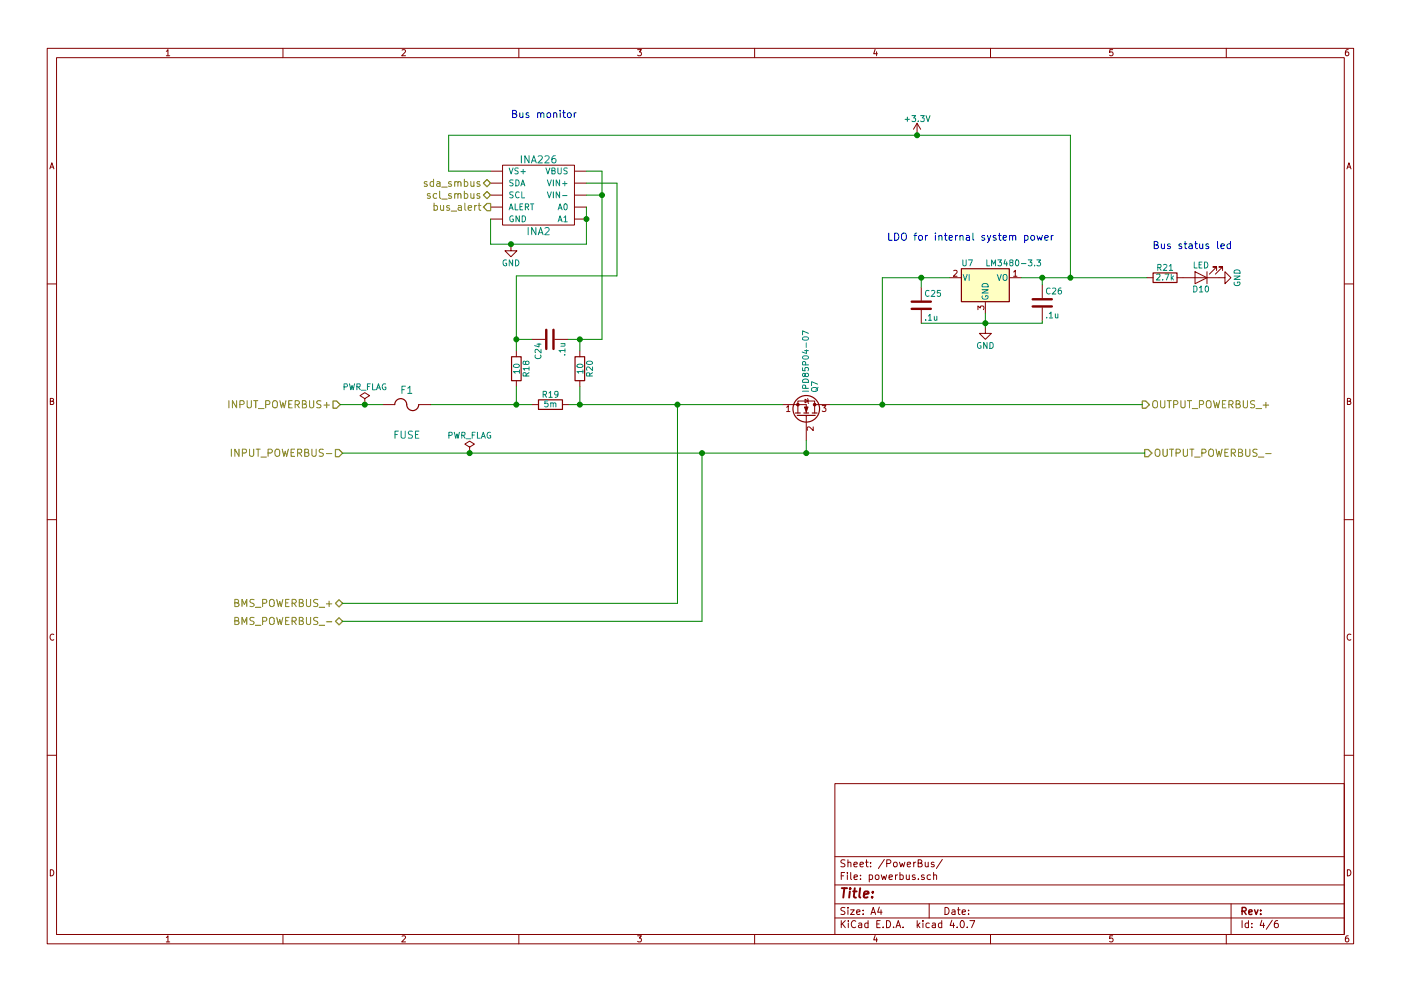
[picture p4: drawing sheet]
<svg xmlns="http://www.w3.org/2000/svg" width="297mm" height="210mm" viewBox="0 0 297 210" stroke-linecap="round" stroke-linejoin="round" font-family="sans-serif">
<g fill="none" stroke="#840000" stroke-width=".21">
<path d="M10 10.3h277v189.9h-277zM12 12.2h273v186.1h-273zM35.3 10.9l.3-.4v1.3M35.3 11.8h.7M60 10.3v1.9M85.2 10.6l.5-.1 .3 .4-.8 .9h.8M110 10.3v1.9M135.2 10.5h.8l-.4 .5 .3 .1 .1 .2-.1 .4-.2 .1-.5-.1M160 10.3v1.9M185.5 10.5l-.3 .9h.8M185.9 11v.8M210 10.3v1.9"/>
<path d="M235.9 10.5h-.6v.6h.6l.1 .5-.3 .2-.4-.1M260 10.3v1.9M285.9 10.5l-.4 .1-.2 .2-.1 .8 .3 .2 .4-.1 .1-.4-.1-.2-.4-.1-.3 .3M10.6 35.8l.4-1.3 .4 1.3M10.7 35.5h.6M104 38.9h2.6M104 36.3h2.6M106.6 35h15.2v12.7h-15.2zM121.8 38.9h2.5M121.8 36.3h2.5M194.4 26.2l-.7 1.2M194.4 26.2v2.5"/>
<path d="M194.4 26.2l.8 1.2M285.6 35.8l.4-1.3 .4 1.3M285.7 35.5h.6M104 46.5h2.6M104 43.9h2.6M104 41.4h2.6M108.3 51.9v1.3h1.3l-1.3 1.3-1.2-1.3h1.2M121.8 46.5h2.5M121.8 43.9h2.5M121.8 41.4h2.5M201.3 58.9h2.5M202.2 57.4l.5-.1 .2 .4-.8 .9h.8"/>
<path d="M214 58.9h2.5M214.9 57.7l.4-.4v1.3M214.9 58.6h.7M243.2 58.9h1.3M249.6 58.9h10.1v-1.2l1.3 1.2-1.3 1.3v-1.3M253.4 57.7l2.5 1.2-2.5 1.3zM255.9 57.7v2.5M257.9 57.4v-.8h-.7h.7l-1.5 1.6M259.2 57.4v-.8h-.8h.8l-1.5 1.6M10 60.2h2M109.5 74.4v1.3M112.8 72h2.8"/>
<path d="M117.6 72h2.8M122.9 74.4v1.3M195.3 61v2.7M195.3 65.8v2.8M207.3 65.7v-.8l.5 .4 .1-.3h.6l.1 .1-.1 .6M208.9 69.5v1.2h1.3l-1.3 1.3-1.3-1.3h1.3M208.9 64v2.5M221 60.4v2.8M221 65.3v2.8M285 60.2h2M10.7 85.1h.5l.1-.5-.6-.1v1.3h.5l.2-.4-.3-.3M77.3 85.8h.1"/>
<path d="M77.3 84.6l1.1-.7-1.1-.6-1 .6 1 .7v1.2M81.2 85.8h2.5M88.8 85.8h2.5M99.6 96.1h.1M99.6 94.9l1-.7-1-.6-1 .6 1 .7v1.2M109.5 80.8v1.2M112.9 85.8h1.3M119.3 85.8h1.2M122.9 80.8v1.2M165.9 85.8h5v1.8M166.8 86.4l.3-.4v1.3M166.8 87.3h.7"/>
<path d="M170.7 84.7l.6 .4-.6 .4zM170.9 88.1v5.4M171.2 84.6l.2 1M172.4 90.6v.8l-.9-.8-.4 .2 .1 .5M172.7 85.8v-.7h-3.5v2.5M172.7 85.8v1.8M172.7 85.8h3.3M174.3 86h.8l-.4 .5 .4 .1v.6l-.2 .1-.6-.1M285.7 85.1h.5l.1-.5-.6-.1v1.3h.5l.2-.4-.3-.3M10 110.3h2M285 110.3h2M11.4 134.6a.58 .58 0 0 0-.8 .6 .58 .58 0 0 0 .8 .5"/>
<path d="M286.4 134.6a.58 .58 0 0 0-.8 .6 .58 .58 0 0 0 .8 .5M10 160.2h2M177 166.3h108v32h-108zM285 160.2h2M10.7 184.5a.65 .65 0 0 1 .7 .7 .65 .65 0 0 1-.7 .6zM35.3 198.9l.3-.4v1.3M35.3 199.8h.7M60 198.3v1.9M85.2 198.6l.5-.1 .3 .4-.8 .9h.8M110 198.3v1.9M135.2 198.5h.8l-.4 .5 .3 .1 .1 .2-.1 .4-.2 .1-.5-.1M160 198.3v1.9"/>
<path d="M177 194.8h108M177 191.8h108M177 187.8h108M177 181.8h108M178.4 195.3v1.5M178.4 185.8h.5M178.6 196l.6 .8M179.1 185.1h-.7v1.5M179.1 192.6l-.5-.1-.3 .3 .1 .3 .7 .4v.4l-.2 .1-.6-.1M179.1 182.5l-.5-.1-.3 .3 .1 .3 .7 .4v.4l-.2 .1-.6-.1M179.2 195.3l-.8 .9M179.7 185.1v.2"/>
<path d="M179.7 185.6v1M179.8 192.5v.2M179.8 183.1l.2-.2 .4 .1v.9M179.8 182.4v1.5M179.8 193v1M179.9 195.3v.2M179.9 195.8v1M180.3 193h.8l-.8 1h.8M180.4 185.1v1.3l.2 .2M181.1 183.4l.7-.1-.1-.3-.4-.1-.2 .2v.7h.6M181.1 186.1l.7-.1-.1-.3-.4-.1-.2 .2 .1 .7h.5M181.4 195.5a.71 .71 0 0 0-1 .5 .71 .71 0 0 0 .8 .8l.2-.1"/>
<path d="M181.6 193.5l.7-.1v-.3l-.4-.1-.3 .2 .1 .7h.6M182.1 195.9h.6v.9M182.3 183.4l.8-.1-.1-.3-.4-.1-.3 .2 .1 .7h.6M182.4 186.5v.1M182.4 185.7v.1M182.7 196.2l-.7 .3 .2 .3 .5-.1M183 193.9v.1M183 193.1v.1M183.5 182.9h.6M183.7 182.4v1.3l.4 .2M184 195.9l-.4-.1-.3 .3 .1 .6 .2 .1 .4-.1M184 195.3v1.5"/>
<path d="M184.3 185.7l.4-.1 .3 .3-.1 .6h-.6M184.3 185.6v1.5M184.6 183.8v.1M184.6 183v.1M184.7 194l.4-1.5 .5 1.5M184.8 193.6h.7M185.5 198.5l-.3 .9h.8M185.6 185.7l.3-.1 .4 .1 .1 .6-.2 .2-.3 .1-.3-.1zM185.9 199v.8M185.9 196h.5M186.4 192.5l-.3 1h.9M186.6 195.3h-.7v1.5h.7"/>
<path d="M186.8 193v1M186.8 185.6l.3 1 .3-.7 .3 .7 .3-1M187.2 196.7v.1M187.5 182.3l-1.3 2M188 195.3a.76 .76 0 0 1 .8 .8 .76 .76 0 0 1-.8 .7zM188 183.2l.7-.1 .2-.2-.1-.3-.2-.2h-.6v1.5M188.5 186.1l.7-.1v-.3l-.5-.1-.2 .2 .1 .7h.6M189.5 196.7v.1M189.5 183.1l.2-.2 .4 .2 .1 .5-.1 .2-.4 .1-.2-.1zM189.9 185.6v1M190 196.8l.4-1.5 .6 1.5M190.1 196.4h.7"/>
<path d="M190.3 185.6l-.4 .3M190.7 182.9l.3 1 .3-.7 .3 .7 .2-1M190.8 185.7l.4-.1 .3 .3-.1 .6h-.6M190.8 185.1v1.5M191.5 196.7v.1M192.2 185.6v.9l.4 .1 .2-.1M192.4 183.4l.7-.1-.1-.3-.4-.1-.2 .2v.7h.6M192.8 185.6v1M193.7 182.9v1M194 185.7l-.4-.1-.2 .2 .1 .2 .5 .2v.3h-.6M194.2 182.9l-.5 .3M194.5 195.3v1.5"/>
<path d="M194.6 196.3l.4 .5M194.7 183.1l.7-.1v-.4l-.2-.2h-.5v1.5h.5l.3-.1v-.4l-.3-.3M194.7 186.5v.1M195 195.8l-.5 .6M195.7 195.3v.2M195.7 195.8v1M195.9 185.7l-.3-.1-.2 .2v.2l.5 .2v.3h-.5M196.2 182.9v.9l.4 .1 .2-.1M196.8 182.9v1M197 191.8v3M197 195.9l-.4-.1-.3 .3 .1 .6 .2 .1 .4-.1M197.3 185.7l-.5-.1-.2 .3v.6l.2 .1 .5-.1"/>
<path d="M197.7 195.9h.6v.9M197.9 185.7l.2-.1 .4 .1 .1 .9M197.9 185.1v1.5M198 183l-.3-.1-.3 .2 .1 .3 .5 .1v.3h-.6M198.3 196.2l-.7 .3 .2 .3 .5-.1M199.7 195.9l-.5-.1-.2 .3v.6l.2 .1 .5-.1M199.7 195.3v1.5M199.8 182.3l-1.3 2M200.4 192.5a.76 .76 0 0 1 .8 .8 .76 .76 0 0 1-.8 .7zM201.8 195.2l-.4 1.1h1M201.9 193.1h.5l.1 .9M202.2 195.8v1"/>
<path d="M202.5 193.4l-.7 .3 .2 .3 .5-.1M202.9 196.7v.1M203 193h.6M203.2 192.5v1.3l.4 .2M203.8 195.4l.1-.1a.8 .8 0 0 1 .6 .8 .8 .8 0 0 1-.6 .7 .97 .97 0 0 1-.1-1.4zM204 193.5l.7-.1-.1-.3-.4-.1-.2 .2 .1 .7h.5M205.1 196.7v.1M205.4 193.9v.1M205.4 193.1v.1M205.6 195.3h1.1l-.7 1.5M210 198.3v1.9M235.9 198.5h-.6v.7l.6-.1 .1 .5-.3 .2-.4-.1"/>
<path d="M260 198.3v1.9M261 191.8v6.5M263.3 195.3v1.5M264.7 195.9l-.4-.1-.3 .3 .1 .6 .2 .1 .4-.1M264.7 195.3v1.5M265.4 196.7v.1M265.4 195.9v.1M267.5 195.2l-.3 1.1h.9M267.9 195.8v1M269.7 195.2l-1.2 2M270.9 195.3l-.4 .1a1.11 1.11 0 0 0-.2 1.3l.5 .1 .2-.1v-.5l-.2-.3-.5 .1-.1 .2M285.7 184.5a.65 .65 0 0 1 .7 .7 .65 .65 0 0 1-.7 .6z"/>
<path d="M285.9 198.5l-.4 .1-.2 .3-.1 .7 .3 .2 .4-.1 .1-.4-.1-.2-.4-.1-.3 .3"/>
</g>
<path d="M263.3 193.3l.8-.1 .1-.2-.1-.3-.2-.2h-.6v1.5M263.7 193.3l.5 .7M264.8 193.5l.7-.1-.1-.3-.4-.1-.2 .2v.7h.6M266 193l.3 1 .4-1M267.3 193.9v.1M267.3 193.1v.1" fill="none" stroke="#840000" stroke-width=".3"/>
<path d="M178.5 188.4h1.1M179 188.4l-.2 2M180.2 189.1l-.2 1.3M180.3 188.4l-.1 .2 .2-.1-.1-.1-.1 .2M180.9 189.1h.7M181.2 188.4l-.2 1.8 .1 .1 .4 .1M182.4 188.4l-.2 1.8 .2 .2M183.2 189.8l.9-.2v-.4l-.6-.1-.3 .3v.9h.7M184.9 190.3v.1M185.1 189.2l-.1 .2-.1-.1 .2-.1-.1 .2" fill="none" stroke="#840000" stroke-width=".41"/>
<g fill="none" stroke="#848400" stroke-width=".21">
<path d="M90.5 38.6l-.3-.1-.3 .3 .1 .2 .5 .1v.4h-.6M91.9 38.6l-.4-.1-.3 .3 .1 .7h.6M91.9 38v1.5M92.6 38.6h.6l.1 .9M93.3 38.9l-.7 .1a.3 .3 0 0 0 .2 .5h.5M93.6 39.7h1.2M95.7 38.6l-.4-.1-.2 .3 .1 .2 .5 .1v.4h-.6M96.4 38.7l.1-.1a.36 .36 0 0 1 .6 .2v.7M96.4 38.5v1M97.1 38.8a.35 .35 0 0 1 .3-.3 .35 .35 0 0 1 .3 .3v.7M98.5 38.6l.4-.1 .3 .3-.2 .7h-.5M98.5 38v1.5"/>
<path d="M99.8 38.5l.1 1h.4l.2-.1M100.5 38.5v1M101.7 38.6l-.4-.1-.2 .3 .1 .2 .5 .1v.4h-.6M91.2 41.1h-.4l-.2 .2 .1 .2 .5 .2v.3h-.6M92 43.7l.5-.1 .3 .3-.2 .6h-.6M92 43.1v1.5M92.6 41.1h-.4l-.4 .3 .2 .6h.6M93.2 40.6v1.3l.2 .2M93.4 43.6l.1 .9 .3 .1 .3-.1M93.6 42.2h1.2M94.1 43.6v1M95.3 43.7l-.4-.1-.2 .2 .1 .2 .5 .2v.3h-.6"/>
<path d="M95.7 44.8h1.1M95.7 41.1h-.4l-.2 .2 .1 .2 .5 .2v.3h-.6M96.4 41.2l.1-.1a.36 .36 0 0 1 .6 .2v.8M96.4 41.1v1M97.1 41.3a.35 .35 0 0 1 .3-.2 .35 .35 0 0 1 .3 .2v.8M97.2 43.7h.6v.9M97.8 44l-.6 .1a.3 .3 0 0 0 .1 .5l.5-.1M98.5 41.1h.4l.3 .3-.2 .6h-.5M98.5 40.6v1.5M98.6 43.1v1.3l.2 .2M99.3 44.1l.7-.1-.1-.3-.4-.1-.2 .2v.7h.6M99.8 41.1l.1 .9 .4 .1 .2-.2"/>
<path d="M100.5 41.1v1M100.6 43.6v1M101.1 43.6l-.5 .3M101.4 43.6h.6M101.6 43.1v1.3l.4 .2M101.7 41.1h-.4l-.2 .2 .1 .2 .5 .2v.3h-.6M48.5 85v1.5M49 95.3v1.5M50.2 85v1.5l-.9-1.5v1.5M50.7 95.3v1.5l-.9-1.5v1.5M50.9 85.8l.7-.1 .2-.2-.1-.3-.2-.2h-.6v1.5M51.4 96.1l.7-.1 .2-.2-.1-.4-.2-.1h-.6v1.5"/>
<path d="M52.4 85v1.3l.3 .2h.3l.3-.2v-1.3M52.9 95.3v1.2l.3 .3h.3l.3-.3v-1.2M53.8 85h.9M54.2 85v1.5M54.3 95.3h.9M54.7 95.3v1.5M54.8 86.7h1.2M55.3 97h1.2M56.3 85.8l.8-.1 .1-.2-.1-.3-.2-.2h-.6v1.5M56.8 96.1l.8-.1 .1-.2v-.4l-.3-.1h-.6v1.5M57.9 85.2a.5 .5 0 0 1 .5-.2 .5 .5 0 0 1 .4 .5v.8l-.4 .2a.53 .53 0 0 1-.6-.5zM58.4 95.5a.5 .5 0 0 1 .5-.2 .5 .5 0 0 1 .4 .5v.8l-.3 .2a.53 .53 0 0 1-.7-.5z"/>
<path d="M59.3 85l.4 1.5 .3-1.1 .3 1.1 .3-1.5M59.8 95.3l.4 1.5 .3-1.1 .3 1.1 .3-1.5M61.2 85.7h.5M61.7 96h.5M62 85h-.8v1.5h.8M62.5 95.3h-.8v1.5h.8M62.6 85.8l.7-.1 .2-.2-.1-.3-.2-.2h-.6v1.5M63 85.8l.5 .7M63.1 96.1l.7-.1 .2-.2-.1-.4-.2-.1h-.6v1.5M63.5 96.1l.5 .7M64.1 85.7h.7l.1-.3-.1-.2-.7-.2v1.5h.6l.3-.2v-.3l-.4-.3M64.6 96h.7l.1-.3v-.3l-.8-.1v1.5h.6l.2-.1 .1-.4-.4-.3"/>
<path d="M65.6 85v1.3l.3 .2h.3l.3-.2v-1.3M66.1 95.3v1.2l.3 .3h.3l.3-.3v-1.2M68 85.1l-.5-.1-.3 .3 .1 .4 .7 .2v.5l-.3 .1h-.5M68.6 95.4l-.6-.1-.3 .3 .1 .4 .7 .2v.5l-.3 .1-.5-.1M68.7 85.9h1.1M69.2 96.2h1.2M69.3 85.4v1.1M244.5 85.2a.5 .5 0 0 1 .6-.2 .5 .5 0 0 1 .3 .5v.8l-.3 .2a.53 .53 0 0 1-.7-.5zM245 95.5a.5 .5 0 0 1 .6-.2 .5 .5 0 0 1 .3 .5v.8l-.3 .2a.53 .53 0 0 1-.7-.5zM246.1 85v1.3l.3 .2h.3l.3-.2v-1.3M246.6 95.3v1.2l.3 .3h.3l.3-.3v-1.2M247.5 85h.8"/>
<path d="M247.9 85v1.5M248 95.3h.8M248.4 95.3v1.5M248.8 85.8l.8-.1 .1-.2v-.3l-.3-.2h-.6v1.5M249.4 96.1l.7-.1 .1-.2v-.4l-.3-.1h-.5v1.5M250.4 85v1.3l.3 .2h.3l.3-.2v-1.3M250.9 95.3v1.2l.3 .3h.3l.3-.3v-1.2M251.8 85h.8M252.2 85v1.5M252.3 95.3h.8M252.7 95.3v1.5M252.8 86.7h1.1"/>
<path d="M253.3 97h1.2M254.3 85.8l.7-.1 .2-.2-.1-.3-.2-.2h-.6v1.5M254.8 96.1l.7-.1 .2-.2-.1-.4-.2-.1h-.6v1.5M255.8 85.2a.5 .5 0 0 1 .6-.2 .5 .5 0 0 1 .4 .5l-.1 .8-.3 .2a.53 .53 0 0 1-.6-.5zM256.5 95.4a.5 .5 0 0 1 .5-.1 .5 .5 0 0 1 .3 .5l-.1 .8-.3 .2a.53 .53 0 0 1-.6-.5v-.5zM257.3 85l.4 1.5 .2-1.1 .3 1.1 .4-1.5M257.8 95.3l.4 1.5 .2-1.1 .3 1.1 .4-1.5M259.2 85.7h.5M259.7 96h.5M259.9 85h-.7v1.5h.7M260.4 95.3h-.7v1.5h.7M260.6 85.8l.7-.1 .1-.2v-.3l-.3-.2h-.5v1.5"/>
<path d="M260.9 85.8l.5 .7M261.1 96.1l.7-.1 .2-.2-.1-.4-.3-.1h-.5v1.5M261.4 96.1l.6 .7M262.1 85.7h.6l.2-.3-.1-.2-.7-.2v1.5h.6l.3-.2v-.3l-.4-.3M262.6 96h.6l.2-.3-.1-.3-.7-.1v1.5h.6l.3-.3v-.2l-.4-.3M263.6 85v1.3l.3 .2h.3l.3-.2v-1.3M264.1 95.3v1.2l.3 .3h.3l.3-.3v-1.2M266 85.1l-.6-.1-.3 .3 .2 .4 .6 .2v.5l-.2 .1h-.6M266.3 86.7h1.2M266.5 95.4l-.6-.1-.3 .3 .2 .4 .6 .2v.5l-.2 .1-.6-.1M266.8 97h1.2M267.8 85.9h1.2"/>
<path d="M268.3 96.2h1.2M268.4 85.4v1.1M49.8 127.9l.6-.1 .2-.2-.1-.3-.7-.1v1.5h.6l.2-.2 .1-.3-.4-.3M49.8 131.7l.6-.1 .2-.2-.1-.3-.7-.1v1.5h.6l.3-.3v-.2l-.4-.3M51.3 128.7v-1.5l.5 1.1 .5-1.1v1.5M51.3 132.5v-1.5l.5 1.1 .5-1.1v1.5M53.9 127.2h-.6l-.2 .1v.5l.6 .2 .2 .4-.3 .3-.6-.1M53.9 131.1l-.6-.1-.3 .3 .1 .3 .7 .3v.5l-.2 .1-.6-.1M54.2 128.8h1.1M54.2 132.7h1.1M55.7 128l.7-.1 .2-.2-.1-.4-.2-.1h-.6v1.5M55.7 131.8l.7-.1 .2-.2-.1-.4-.2-.1h-.6v1.5"/>
<path d="M57.2 127.4a.5 .5 0 0 1 .6-.2 .5 .5 0 0 1 .3 .5v.8l-.3 .2a.53 .53 0 0 1-.7-.5zM57.2 131.2a.5 .5 0 0 1 .6-.2 .5 .5 0 0 1 .3 .5v.8l-.3 .2a.53 .53 0 0 1-.7-.5zM58.7 127.2l.3 1.5 .3-1.1 .3 1.1 .4-1.5M58.7 131l.3 1.5 .3-1.1 .3 1.1 .4-1.5M60.6 127.9h.5M60.6 131.7h.5M61.3 127.2h-.7v1.5h.7M61.3 131h-.7v1.5h.7M61.9 128l.8-.1 .1-.2-.1-.4-.2-.1h-.6v1.5M61.9 131.8l.8-.1 .1-.2-.1-.4-.2-.1h-.6v1.5M62.3 128l.5 .7M62.3 131.8l.5 .7"/>
<path d="M63.4 127.9l.7-.1 .2-.2-.1-.3-.8-.1v1.5h.6l.3-.2v-.3l-.3-.3M63.4 131.7l.7-.1 .2-.2-.1-.3-.8-.1v1.5h.6l.3-.3v-.2l-.3-.3M65 127.2v1.2l.3 .3h.3l.3-.3v-1.2M65 131v1.2l.3 .3h.3l.3-.3v-1.2M67.4 127.2h-.6l-.2 .1v.5l.6 .2 .2 .4-.3 .3-.6-.1M67.4 131.1l-.6-.1-.2 .1v.5l.6 .2 .2 .4-.3 .3-.6-.1M67.7 128.8h1.1M67.7 132.7h1.1M69.2 128.1h1.2M69.2 131.9h1.2M69.8 127.5v1.2"/>
</g>
<path d="M102.5 38.9l.8-.8 .7 .8-.7 .7zM102.5 41.4l.8-.8 .7 .8-.7 .8zM102.5 43.9l.8-.7h.7v1.5h-.7zM70.6 85.1h.8l.7 .7-.7 .8h-.8zM71.1 95.4h.8l.7 .7-.7 .8h-.8zM242.2 85.1h.8l.7 .7-.7 .8h-.8zM242.7 95.4h.8l.7 .7-.7 .8h-.8zM71.1 128l.8-.8 .7 .8-.7 .8zM71.1 131.8l.8-.7 .7 .7-.7 .8z" fill="none" stroke="#848400" stroke-width=".25"/>
<path d="M203.8 57h10.2v7h-10.2z" fill="#ffffc2" stroke="#ffffc2" stroke-width=".21"/>
<g fill="none" stroke="#840000" stroke-width=".25">
<path d="M203.8 57h10.2v7h-10.2zM244.5 57.9h5.1v2h-5.1zM108.5 75.7h2v5.1h-2zM121.9 75.7h2.1v5.1h-2.1zM83.7 85.8a1.31 1.31 0 0 1 1.5-1.2 1.31 1.31 0 0 1 1.1 1.6 1.27 1.27 0 0 0 1.4 .9 1.27 1.27 0 0 0 1.1-1.3M114.2 84.8h5.1v2.1h-5.1zM168.7 87.6h1M169 88.1h3.8M170.4 87.6h1M172.2 87.6h1"/>
<circle cx="170.9" cy="86.7" r="2.82"/>
</g>
<g fill="none" stroke="#008484" stroke-width=".21">
<path d="M107.9 35.6l.5 1.3 .4-1.3M108.8 38.2h-.6l-.1 .5a.54 .54 0 0 1 .6 .6l-.1 .1h-.5M109.3 38.2a.64 .64 0 0 1 .8 .6 .64 .64 0 0 1-.8 .6zM109.9 35.7h-.6l-.1 .4a.54 .54 0 0 1 .6 .7l-.1 .1-.5-.1M110.4 39.4l.4-1.2 .5 1.2M110.4 36.4h1M110.5 33v1.6M110.6 39.1h.6M110.9 35.9v1M112.2 33v1.6l-.9-1.6v1.6M112.7 34.6l.5-1.6 .5 1.6M112.8 34.1h.7"/>
<path d="M114.1 33.2l.6-.2 .3 .5-1 1.1h1M115.5 33.2l.6-.2 .3 .5-.9 1.1h.9M115.7 35.6l.5 1.3 .4-1.3M116.1 38.2l.4 1.2 .4-1.2M117 36.2l.6-.1v-.4l-.6-.1v1.3h.5l.2-.4-.3-.3M117.3 38.2v1.2M117.7 33l-.4 .1a.99 .99 0 0 0 0 1.5l.5-.2 .1-.5-.3-.3h-.3l-.3 .3M118.3 35.6v1l.2 .3h.3l.2-.3v-1M118.6 38.2v1.2l-.7-1.2v1.2M119.3 39h.9M119.7 38.5v.9M120.3 35.7h-.6l-.1 .4a.54 .54 0 0 1 .6 .7l-.2 .1-.4-.1"/>
<path d="M191.9 25.3h1M192.4 24.8v1M193.3 24.5h.8l-.4 .5 .4 .1v.6l-.2 .1-.6-.1M194.7 25.7v.1M195.2 24.5h.8l-.5 .5 .4 .1v.6l-.2 .1-.5-.1M196.3 24.5l.4 1.3 .5-1.3M107.4 55.2a.59 .59 0 0 0-.8 .6 .59 .59 0 0 0 .8 .5v-.5h-.2M107.9 44.5l.5-1.2 .4 1.2M108.1 44.1h.6M108.7 55.1v1.3l-.7-1.3v1.3M108.8 40.8h-.6l-.1 .4a.54 .54 0 0 1 .6 .7l-.1 .1-.5-.1M108.8 45.8a.59 .59 0 0 0-.7 .6 .59 .59 0 0 0 .7 .6v-.5h-.2"/>
<path d="M109.2 43.3v1.2h.6M109.3 55.1a.64 .64 0 0 1 .7 .7 .64 .64 0 0 1-.7 .6zM110.1 40.8a.56 .56 0 0 0-.8 .5 .56 .56 0 0 0 .8 .6M110.1 45.8v1.3l-.7-1.3v1.3M110.2 43.8h.5M110.6 40.7v1.3h.6M110.7 45.8a.64 .64 0 0 1 .7 .6 .64 .64 0 0 1-.7 .7zM110.8 43.3h-.6v1.2h.6M111.4 43.9l.6-.1v-.4l-.6-.1v1.2M111.7 43.9l.4 .6M112 48.3v1.5M112.5 43.3h.7"/>
<path d="M112.8 43.3v1.2M113.6 48.3v1.5l-.9-1.5v1.5M114.1 49.8l.5-1.5 .5 1.5M114.2 49.4h.8M115.5 48.4l.6-.1 .3 .4-.9 1.1h.9M116.1 40.7l.4 1.3 .4-1.3M117.3 40.7v1.3M118.3 47.1l.4-1.3 .5 1.3M118.3 44.5l.4-1.2 .5 1.2M118.5 46.7h.5M118.5 44.1h.5M118.6 40.7v1.3l-.7-1.3v1.3"/>
<path d="M119.3 41.5h.9M119.6 46.1l.3-.3v1.3M119.6 47.1h.7M119.7 43.4l.1-.1a.67 .67 0 0 1 .5 .6 .67 .67 0 0 1-.5 .6l-.2-.5zM204.1 55.1v1.1l.3 .2h.2l.3-.2v-1.1M204.2 58.2l.4 1.3 .5-1.3M205.3 55.1h.9l-.6 1.3M205.5 58.2v1.3M209.2 55.1v1.3h.6M210.2 56.4v-1.3l.5 .9 .4-.9v1.3M211.5 58.2l.4 1.3 .4-1.3M211.6 55.1h.7l-.4 .5 .4 .1v.6l-.2 .1-.5-.1"/>
<path d="M212.7 58.4l.3-.2 .3 .1 .2 .8a.42 .42 0 0 1-.2 .4 .42 .42 0 0 1-.4-.1l-.2-.3zM213.1 55.1l-.2 .9h.7M213.4 55.5v.9M214.3 55.7l-.2-.3 .1-.2h.5v.3l-.5 .2-.1 .2v.4l.2 .1h.3l.2-.2-.1-.4-.1-.1M215.4 55.2l.2-.1a.67 .67 0 0 1 .4 .7 .67 .67 0 0 1-.4 .6l-.3-.5zM216.6 55.9h.9M218 55.1h.8l-.4 .5 .3 .1v.6l-.1 .1-.6-.1M219.4 56.3v.1M219.8 55.1h.8l-.4 .5 .4 .1v.6l-.2 .1-.6-.1M245.2 58.2l.5-.1 .2 .4-.7 .9h.7M245.5 56.8l.6-.1v-.5l-.6-.1v1.3M245.8 56.8l.4 .6"/>
<path d="M246.5 59.3v.1M246.7 56.2l.5-.1 .2 .4-.8 .9h.8M247 58.1h.8l-.5 1.3M247.9 56.5l.4-.4v1.3M247.9 57.4h.7M248.3 58.1v1.3M248.5 58.9l.3 .5M248.8 58.5l-.5 .5M253.2 55.6v1.3h.6M254.2 56.2h.5M254.8 55.6h-.6v1.3h.6M255.4 55.6a.64 .64 0 0 1 .7 .6 .64 .64 0 0 1-.7 .7z"/>
<path d="M261.6 58.6h1.3l-1.3 .7h1.3M261.7 59.9a.59 .59 0 0 0 .6 .7 .59 .59 0 0 0 .5-.7l-.4-.1v.3M261.7 57.5a.69 .69 0 0 1 .8-.2 .69 .69 0 0 1 .4 .7h-1.3zM108.9 77.4a.76 .76 0 0 1 1.2 .3 .74 .74 0 0 1-1.2-.1zM110.1 78.8h-1.2l.3 .4M110.1 78.5v.7M111.4 76.9l.3-.3 .3 .1 .2 .2-.1 .3-.4 .1-.2-.1-.2-.5h-.3l-.1 .5 .3 .1 .2-.2M111.6 79.8l-.1-.6-.5-.1-.1 .7h1.3M112.2 78.2h-1.3l.4 .4M112.2 79.1l-.6 .4M112.2 77.8v.8M113.5 75.3a.56 .56 0 0 0 .6 .8 .56 .56 0 0 0 .5-.8"/>
<path d="M113.8 73h.9M114.3 72.8v.8l-.9-.3M114.7 74.1v.8l-.9-.8-.4 .2 .1 .5M118.9 72.9h.9M119.7 75.3h.1M119.7 72.9l.1 .2-.1 .3-.8 .1M119.8 74.4h-1.3l.4 .3M119.8 74v.7M122.4 77.4a.76 .76 0 0 1 1.2 .3 .74 .74 0 0 1-1.3-.1zM123.6 78.8h-1.3l.4 .4M123.6 78.5v.7M124.4 76.8a.76 .76 0 0 1 1.2 .3 .74 .74 0 0 1-1.2-.2z"/>
<path d="M125 79.8l-.1-.6-.4-.1-.1 .7h1.2M125.6 77.8v.8l-.9-.8-.3 .3 .1 .5M125.6 79.1l-.6 .4M170.2 78v.6l.5 .1v-.7h.6l.1 .2-.1 .5M170.2 75.7a.76 .76 0 0 1 1.2 .2 .74 .74 0 0 1-1.2-.1zM170.3 71.6a.69 .69 0 0 1 1.1 .3 .74 .74 0 0 1-1.2-.1zM170.6 74.4h.8M170.7 79.4l.2-.2h.4l.1 .2-.1 .4-.4 .1-.2-.1-.1-.6h-.3v.7h.2l.2-.2M170.8 77.4l-.1-.6h-.4l-.1 .6h1.2M170.9 72.7v1M171 74.2v.8l-.9-.3M171.4 70.7l-1.2-.5v.8"/>
<path d="M196.3 67.8v.2M196.8 67.1l.4-.4v1.3M196.8 68h.7M197 61.7a.56 .56 0 0 0-.8 .5 .56 .56 0 0 0 .8 .6M197.5 61.7l.5-.1 .2 .4-.8 .9h.8M198.1 67.1v.8l.4 .1 .1-.2M198.6 67.1v.9M199.4 61.6h-.6l-.1 .6h.7v.6l-.2 .1-.5-.1M207.9 72.7a.59 .59 0 0 0-.7 .6 .59 .59 0 0 0 .7 .6l.1-.5h-.2M208.2 61.5h1.3l-1.3 .7h1.3M208.3 62.8a.59 .59 0 0 0 .6 .7 .59 .59 0 0 0 .5-.7l-.5-.1v.3M208.3 60.4a.69 .69 0 0 1 .8-.2 .69 .69 0 0 1 .4 .7h-1.3z"/>
<path d="M209.3 72.7v1.2l-.7-1.2v1.2M209.9 72.7a.64 .64 0 0 1 .7 .6 .64 .64 0 0 1-.7 .6zM221.9 67.3v.2M222.5 66.5l.3-.3v1.3M222.5 67.5h.7M222.6 61.2a.56 .56 0 0 0-.7 .5 .56 .56 0 0 0 .7 .5M223.1 61.2l.5-.1 .3 .4-.8 .9h.8M223.7 66.6l.1 .8 .3 .1 .2-.2M224.3 66.6v.9M224.9 61.1l-.3 .1-.2 .2v.7l.2 .3 .4-.2-.1-.6h-.3l-.2 .2M253.1 60.7a.64 .64 0 0 1 .7 .6 .64 .64 0 0 1-.7 .6zM254.3 61l.4-.3v1.2"/>
<path d="M254.3 61.9h.7M255.6 60.8l.2-.1a.67 .67 0 0 1 .5 .6 .67 .67 0 0 1-.5 .6l-.3-.4zM72.9 82.1l.7-.1v-.5l-.7-.1v1.3M74.1 81.4l.3 1.3 .3-.9 .2 .9 .3-1.3M75.7 82.1l.6-.1v-.5l-.6-.1v1.3M76 82.1l.4 .6M76.6 82.8h1M77.9 82h.4M78.5 81.4h-.6v1.3M79 81.4v1.3h.6M79.8 82.7l.4-1.3 .5 1.3M80 82.3h.5"/>
<path d="M81.8 81.5a.59 .59 0 0 0-.8 .5 .59 .59 0 0 0 .8 .6v-.5h-.2M83.7 92.2h.6M84.5 91.5h-.8v1.5M85 91.5v1.2l.3 .3h.3l.3-.3v-1.2M85.2 82.7h.5M86 81.9h-.8v1.6M86.4 82.4l.5-.5v1.6M86.4 83.5h.9M87.5 91.5h-.6l-.3 .1v.4l.7 .3 .2 .4-.4 .3-.5-.1M88.1 92.2h.5M88.8 91.5h-.7v1.5h.7M95.2 92.4l.6-.1v-.5l-.6-.1v1.3"/>
<path d="M96.3 91.7l.3 1.3 .3-.9 .2 .9 .3-1.3M97.9 92.4l.6-.1 .1-.5-.7-.1v1.3M98.2 92.4l.4 .6M98.9 93.1h.9M100.1 92.3h.5M100.7 91.7h-.6v1.3M101.2 91.7v1.3h.6M102.1 93l.4-1.3 .4 1.3M102.2 92.6h.6M104 91.8a.59 .59 0 0 0-.7 .5 .59 .59 0 0 0 .7 .6v-.5h-.2M115.2 83.7l.6-.1v-.5l-.6-.1v1.3M115.5 83.7l.4 .6"/>
<path d="M116.2 85.1h-.7v.5h.7v.6l-.2 .1-.5-.1M116.4 83.4l.3-.4v1.3M116.4 84.3h.7M116.8 85.6l.1-.1h.3l.1 .8M116.8 85.5v.8M117.3 85.6l.2-.1h.3l.1 .8M118.3 83.6l-.2 .2-.4-.1v-.6l.4-.1 .2 .3v.7l-.3 .3h-.3M170.2 83h1.2M170.3 80.5a.67 .67 0 0 1 .8-.1 .67 .67 0 0 1 .3 .7h-1.2zM170.8 82.4l-.1-.6-.4-.1-.1 .7h1.2M172.1 82.4l.8-.2a.42 .42 0 0 1 .4 .2 .42 .42 0 0 1 0 .5l-.4 .2-.7-.1-.1-.2zM173.3 81.5l-1.2-.5v.8"/>
<path d="M173.4 82.2l-.4 .6"/>
</g>
<path d="M115.8 70v4M117.3 70v4M193.3 65.5h4.1M193.3 64h4.1M218.9 65h4.1M218.9 63.5h4.1" fill="none" stroke="#840000" stroke-width=".51"/>
<g fill="none" stroke="#0000c2" stroke-width=".21">
<path d="M108.7 24.1h.6l.2-.3-.1-.2-.7-.2v1.5h.6l.3-.2v-.3l-.4-.3M110.2 23.9l.1 1h.3l.3-.1M110.9 23.9v1M112.1 24l-.4-.1-.2 .2 .1 .3 .5 .1v.4h-.6M114 24.1l.1-.1a.36 .36 0 0 1 .6 .1v.8M114 23.9v1M114.7 24.1a.35 .35 0 0 1 .3-.2 .35 .35 0 0 1 .3 .2v.8M116 24.1l.3-.2 .4 .2 .1 .6-.2 .2h-.3l-.3-.1zM117.4 24.1l.1-.1a.36 .36 0 0 1 .6 .1v.8M117.4 23.9v1M118.8 23.4v.2M118.8 23.9v1"/>
<path d="M119.3 23.9h.6M119.5 23.4v1.3l.4 .2M120.4 24.1l.2-.2 .4 .2 .1 .6-.1 .2h-.4l-.2-.1zM121.7 23.9v1M122.2 23.9l-.5 .3M188.4 49.4v1.6h.8M189.7 49.4a.77 .77 0 0 1 .9 .8 .77 .77 0 0 1-.9 .8zM191.2 49.7a.5 .5 0 0 1 .6-.3 .5 .5 0 0 1 .4 .6l-.1 .8-.3 .2a.53 .53 0 0 1-.7-.5zM193.8 50h.6M194.4 49.4l-.4 .3v1.3M194.8 50.1l.3-.1 .4 .1 .1 .6-.2 .2-.3 .1-.3-.2zM196.2 50v1"/>
<path d="M196.6 50l-.4 .3M198.3 49.4v.2M198.3 50v1M199.1 50.1v-.1a.36 .36 0 0 1 .6 .2v.8M199.1 50v1M200.2 50h.6M200.4 49.4v1.4l.4 .2M201.2 50.5l.8-.2-.1-.3h-.5l-.2 .2 .1 .7h.6M202.6 50v1M203 50l-.4 .3M203.5 50.1l.1-.1a.36 .36 0 0 1 .6 .2v.8M203.5 50v1"/>
<path d="M204.9 50h.6l.1 1M205.6 50.3l-.7 .2a.3 .3 0 0 0 .2 .5l.5-.1M206.3 49.4v1.4l.2 .2M208.7 50h-.3l-.2 .2v.2l.5 .1v.4h-.5M209.3 50l.4 1M210.1 50l-.6 1.3-.2 .2M211.2 50h-.4l-.2 .2v.2l.6 .1v.4h-.6M211.7 50h.6M211.9 49.4v1.4l.4 .2M212.7 50.5l.7-.2-.1-.3h-.4l-.2 .2 .1 .7h.5M214 50.1l.1-.1a.36 .36 0 0 1 .6 .2v.8M214 50v1"/>
<path d="M214.7 50.2a.35 .35 0 0 1 .3-.3 .35 .35 0 0 1 .4 .3v.8M217.2 50h.5l.3 .3-.2 .6h-.6M217.2 50v1.5M218.6 50.1l.2-.1 .5 .1 .1 .6-.2 .2-.4 .1-.2-.2zM219.9 50l.2 1 .3-.7 .3 .7 .3-1M221.5 50.5l.7-.2v-.3h-.5l-.2 .2 .1 .7h.6M222.9 50v1M223.3 50l-.4 .3M244.7 52l.7-.1 .1-.2-.1-.3-.7-.2v1.6h.6l.2-.2 .1-.4-.4-.2M246.2 51.7l.1 1 .4 .1 .2-.2M246.9 51.7v1.1M248.1 51.8l-.3-.1-.3 .3 .1 .2 .5 .1v.4h-.6"/>
<path d="M250.5 51.8l-.3-.1-.3 .3 .1 .2 .5 .1v.4h-.6M251.1 51.7h.5M251.3 51.2v1.3l.3 .3M252.1 51.8h.6l.1 1M252.8 52.1l-.7 .1a.32 .32 0 0 0 .2 .6l.5-.1M253.3 51.7h.6M253.5 51.2v1.3l.4 .3M254.4 51.7v1l.4 .1 .2-.2M255 51.7v1.1M256.2 51.8l-.3-.1-.2 .3v.2l.5 .1v.4h-.5M258.1 51.2v1.3l.3 .3M258.9 52.2l.7-.1-.1-.3-.4-.1-.2 .3v.7h.6"/>
<path d="M260.9 51.8l-.4-.1-.4 .3 .2 .7h.6M260.9 51.2v1.6"/>
</g>
<g fill="#840000" stroke="#840000" stroke-width=".21">
<path d="M170.6 86.4h.7l-.4 1z"/>
<circle cx="169.2" cy="85.8" r=".28"/>
<circle cx="172.7" cy="85.8" r=".28"/>
</g>
<g fill="none" stroke="#008400" stroke-width=".21">
<path d="M104 36.3h-8.9v-7.6h131.8v30.2M124.3 38.9h6.5v19.6h-21.3v15.9M124.3 36.3h3.3v35.7h-7.2M108.3 51.8v.1M124.3 41.4h3.3M124.3 43.9v7.9h-20.3v-5.3M195.3 58.9v2.1M201.3 58.9h-14.2v26.9M216.5 58.9h26.7M221 58.9v1.5M109.5 72h3.3M122.9 72v2.4"/>
<path d="M208.9 66.5v3M221 68.1v.5h-25.7M72.1 85.8h9.1M72.6 96.1h170.1M91.3 85.8h21.6M109.5 82v3.8M120.5 85.8h45.4M122.9 82v3.8M143.6 85.8v42.2h-71M148.8 96.1v35.7h-76.2M170.9 93.5v2.6M176 85.8h66.2"/>
</g>
<g fill="#008400" stroke="#008400" stroke-width=".25">
<circle cx="195.3" cy="58.9" r=".51"/>
<circle cx="221" cy="58.9" r=".51"/>
<circle cx="208.9" cy="68.6" r=".51"/>
<circle cx="127.6" cy="41.4" r=".51"/>
<circle cx="124.3" cy="46.5" r=".51"/>
<circle cx="108.3" cy="51.8" r=".51"/>
<circle cx="109.5" cy="72" r=".51"/>
<circle cx="122.9" cy="72" r=".51"/>
<circle cx="143.6" cy="85.8" r=".51"/>
<circle cx="99.6" cy="96.1" r=".51"/>
<circle cx="77.3" cy="85.8" r=".51"/>
<circle cx="187.1" cy="85.8" r=".51"/>
<circle cx="170.9" cy="96.1" r=".51"/>
<circle cx="148.8" cy="96.1" r=".51"/>
<circle cx="194.4" cy="28.7" r=".51"/>
<circle cx="226.9" cy="58.9" r=".51"/>
<circle cx="109.5" cy="85.8" r=".51"/>
<circle cx="122.9" cy="85.8" r=".51"/>
</g>
</svg>
